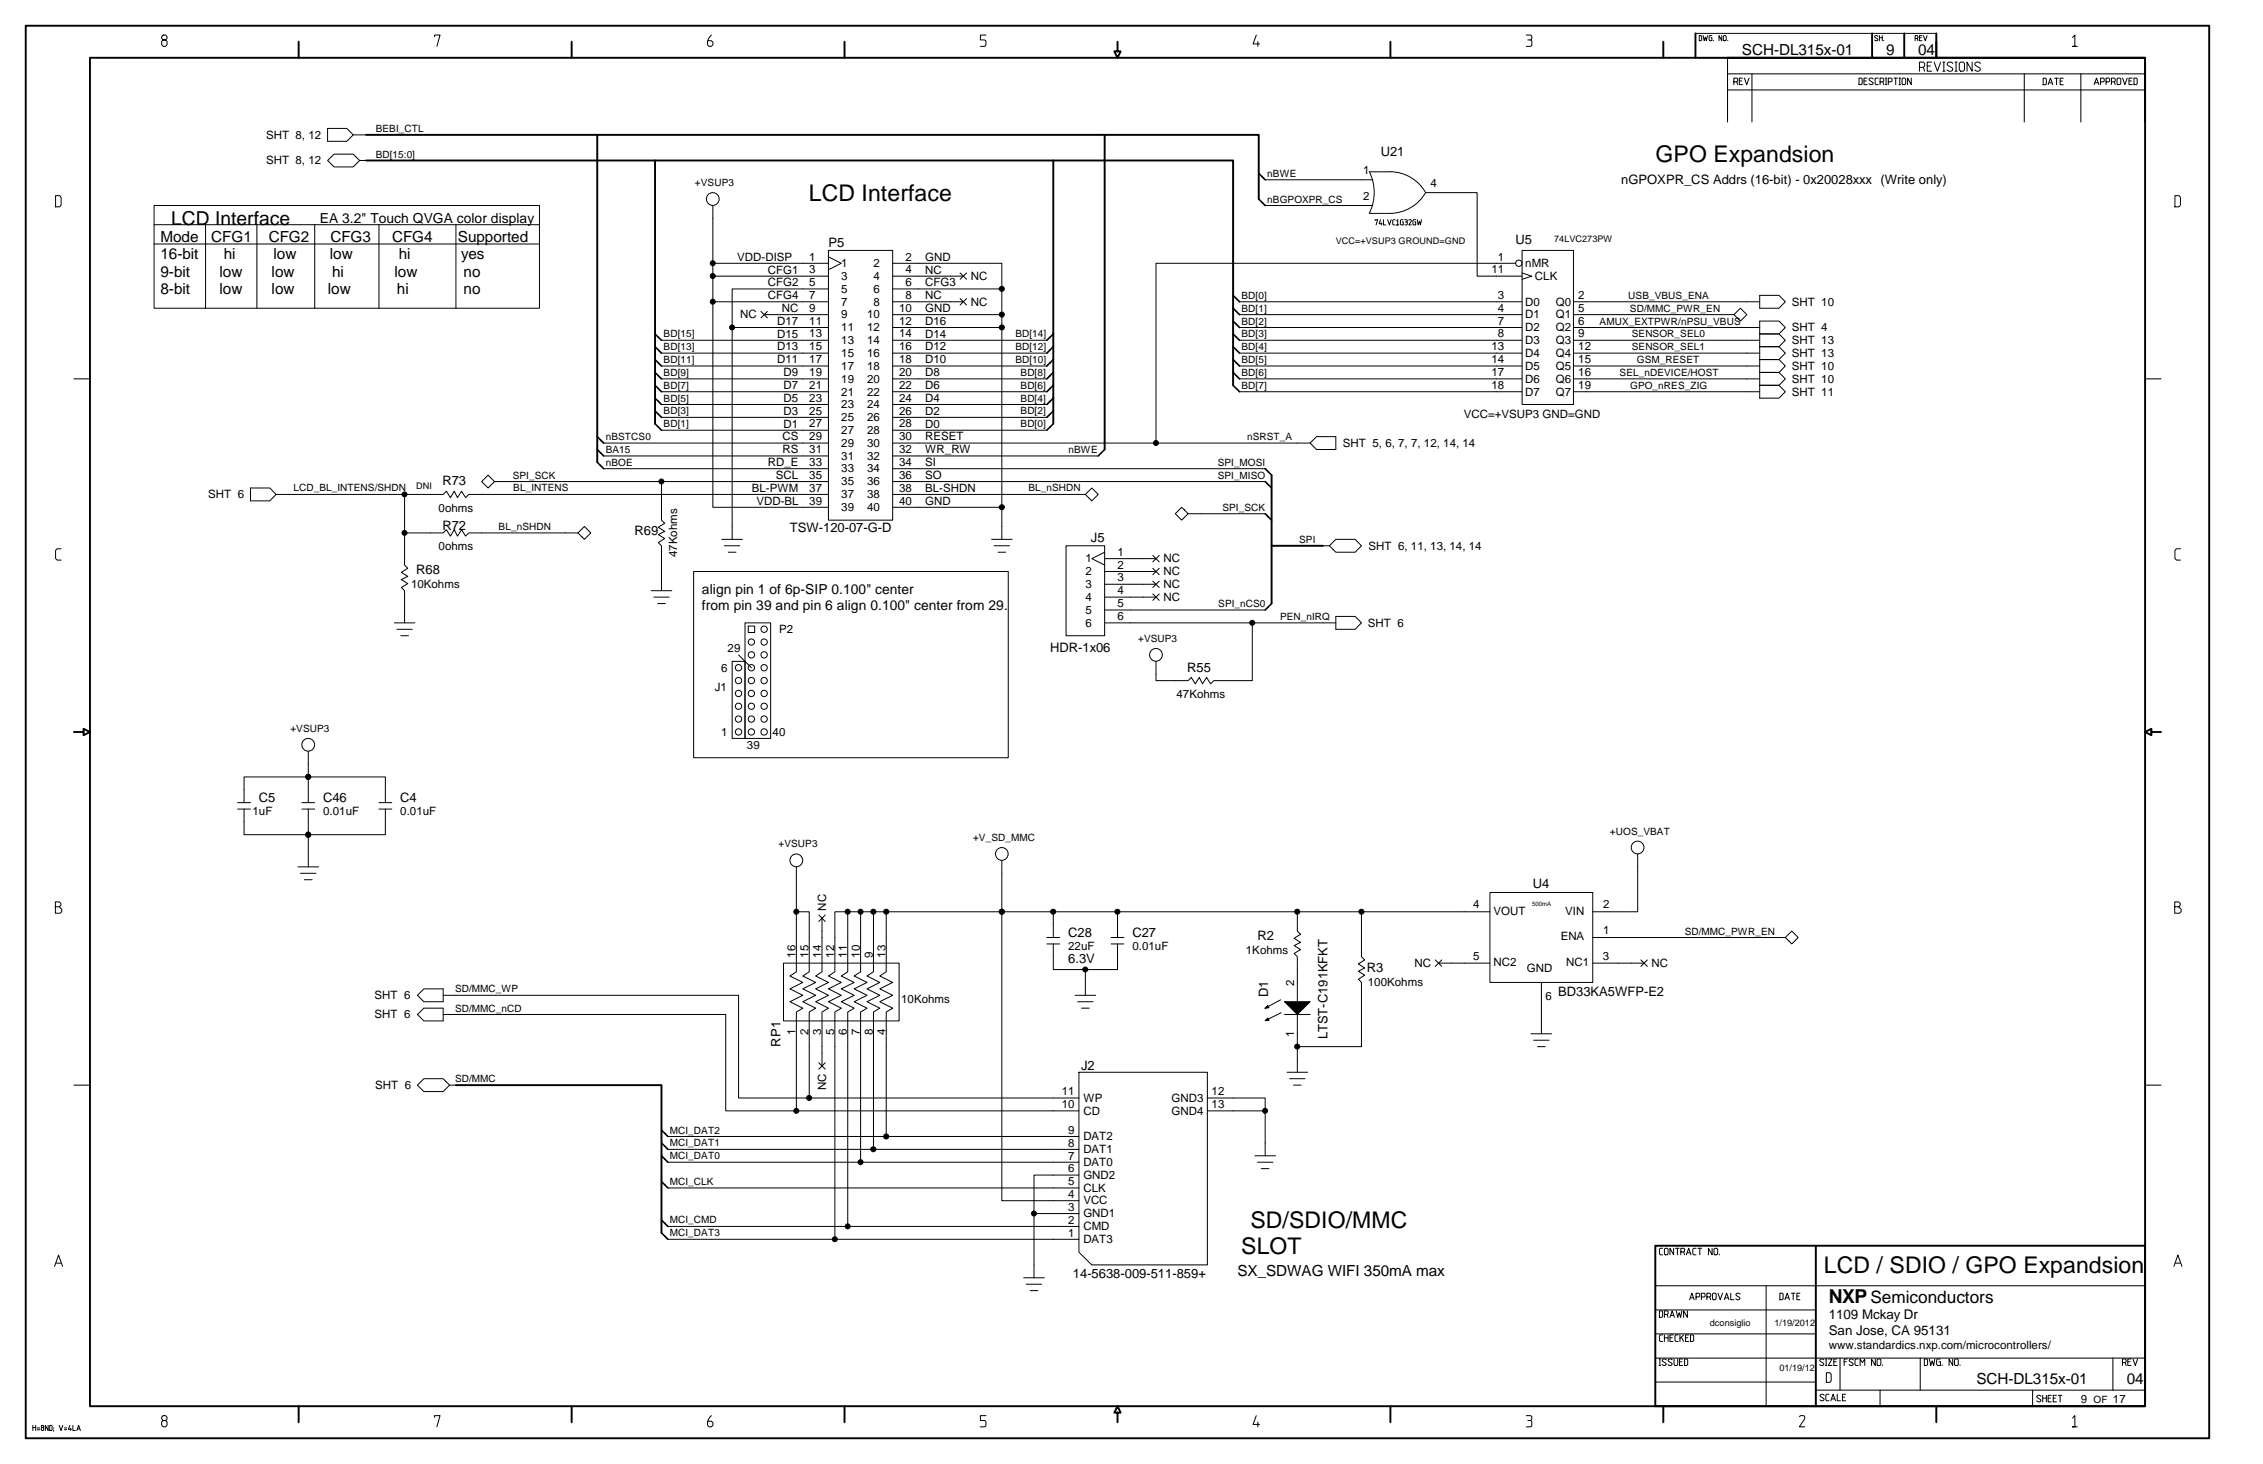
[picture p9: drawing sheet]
<svg xmlns="http://www.w3.org/2000/svg" width="432mm" height="279mm" viewBox="0 0 432 279" stroke-linecap="round" stroke-linejoin="round" font-family="sans-serif">
<defs><g id="words">
<g font-size="4.4">
<text x="315.9" y="31">GPO Expandsion</text>
<text x="154.3" y="38.3">LCD Interface</text>
<text x="236.8" y="239.3">SLOT</text>
<text x="238.6" y="234.4">SD/SDIO/MMC</text>
<text x="348" y="243">LCD / SDIO / GPO Expandsion</text>
</g>
<g font-size="3.7">
<text x="32.6" y="42.9">LCD Interface</text>
<text x="348.9" y="248.7">NXP</text>
</g>
<text font-size="3.3" x="356.9" y="248.8">Semiconductors</text>
<g font-size="2.9">
<text x="332.4" y="10.5">SCH-DL315x-01</text>
<text x="359.9" y="10.5">9</text>
<text x="366" y="10.5">04</text>
<text x="30.6" y="46.1">Mode</text>
<text x="40.3" y="46.1">CFG1</text>
<text x="51.3" y="46.1">CFG2</text>
<text x="63" y="46.1">CFG3</text>
<text x="74.8" y="46.1">CFG4</text>
<text x="87.4" y="46.1">Supported</text>
<text x="30.6" y="49.5">16-bit</text>
<text x="30.6" y="52.9">9-bit</text>
<text x="41.9" y="52.9">low</text>
<text x="42.7" y="49.5">hi</text>
<text x="51.8" y="52.9">low</text>
<text x="52.2" y="49.5">low</text>
<text x="62.9" y="49.5">low</text>
<text x="63.4" y="52.9">hi</text>
<text x="75.3" y="52.9">low</text>
<text x="76.1" y="49.5">hi</text>
<text x="88" y="49.5">yes</text>
<text x="88.5" y="52.9">no</text>
<text x="30.6" y="56.2">8-bit</text>
<text x="41.9" y="56.2">low</text>
<text x="51.8" y="56.2">low</text>
<text x="62.6" y="56.2">low</text>
<text x="75.7" y="56.2">hi</text>
<text x="88.5" y="56.2">no</text>
<text x="236.1" y="243.6">SX_SDWAG WIFI 350mA max</text>
<text x="377.1" y="264.1">SCH-DL315x-01</text>
<text x="405.8" y="264.1">04</text>
</g>
<g font-size="2.6">
<text x="61" y="42.6">EA 3.2&quot; Touch QVGA color display</text>
<text x="133.9" y="113.4">align pin 1 of 6p-SIP 0.100&quot; center</text>
<text x="133.9" y="116.3">from pin 39 and pin 6 align 0.100&quot; center from 29.</text>
</g>
<g font-size="2.5">
<text x="263.5" y="29.7">U21</text>
<text x="309.4" y="35.1">nGPOXPR_CS Addrs (16-bit) - 0x20028xxx (Write only)</text>
<text x="158.1" y="47.1">P5</text>
<text x="289.2" y="46.5">U5</text>
<text x="84.4" y="92.6">R73</text>
<text x="84.4" y="101.2">R72</text>
<text x="150.7" y="101.5">TSW-120-07-G-D</text>
<text x="121.1" y="102.2">R69</text>
<text x="208.1" y="103.5">J5</text>
<text x="79.4" y="109.5">R68</text>
<text x="200.4" y="124.4">HDR-1x06</text>
<text x="226.5" y="128.2">R55</text>
<text x="49.4" y="153">C5</text>
<text x="61.7" y="153">C46</text>
<text x="76.4" y="153">C4</text>
<text x="292.5" y="169.4">U4</text>
<text x="203.8" y="178.7">C28</text>
<text x="216.1" y="178.7">C27</text>
<text x="240" y="179.3">R2</text>
<text x="203.8" y="183.8">6.3V</text>
<text x="260.8" y="185.5">R3</text>
<text x="242" y="190.3" transform="rotate(-90 242 190.3)">D1</text>
<text x="297.3" y="190">BD33KA5WFP-E2</text>
<text x="148.9" y="199.7" transform="rotate(-90 148.9 199.7)">RP1</text>
<text x="253.3" y="198.4" transform="rotate(-90 253.3 198.4)">LTST-C191KFKT</text>
<text x="206.3" y="204.2">J2</text>
<text x="204.7" y="243.9">14-5638-009-511-859+</text>
<text x="348.9" y="251.8">1109 Mckay Dr</text>
<text x="348.9" y="254.7">San Jose, CA 95131</text>
</g>
<g font-size="2.2">
<text x="50.8" y="26.5">SHT 8, 12</text>
<text x="50.8" y="31.3">SHT 8, 12</text>
<text x="260.1" y="33.2">1</text>
<text x="273" y="35.6">4</text>
<text x="260.1" y="38.1">2</text>
<text x="140.7" y="49.7">VDD-DISP</text>
<text x="146.5" y="52.2">CFG1</text>
<text x="154.4" y="52.2">3</text>
<text x="154.4" y="49.7">1</text>
<text x="160.5" y="53.4">3</text>
<text x="160.5" y="51">1</text>
<text x="166.7" y="53.4">4</text>
<text x="166.7" y="51">2</text>
<text x="172.8" y="52.2">4</text>
<text x="172.8" y="49.7">2</text>
<text x="176.5" y="52.2">NC</text>
<text x="176.5" y="49.7">GND</text>
<text x="185.3" y="53.4">NC</text>
<text x="284.6" y="52.2">11</text>
<text x="285.8" y="49.7">1</text>
<text x="291" y="51">nMR</text>
<text x="292.9" y="53.4">CLK</text>
<text x="146.5" y="57.1">CFG4</text>
<text x="146.5" y="54.6">CFG2</text>
<text x="149.2" y="59.5">NC</text>
<text x="154.4" y="59.5">9</text>
<text x="154.4" y="57.1">7</text>
<text x="154.4" y="54.6">5</text>
<text x="160.5" y="58.3">7</text>
<text x="160.5" y="55.9">5</text>
<text x="166.7" y="58.3">8</text>
<text x="166.7" y="55.9">6</text>
<text x="171.6" y="59.5">10</text>
<text x="172.8" y="57.1">8</text>
<text x="172.8" y="54.6">6</text>
<text x="176.5" y="57.1">NC</text>
<text x="176.5" y="59.5">GND</text>
<text x="176.5" y="54.6">CFG3</text>
<text x="185.3" y="58.3">NC</text>
<text x="285.8" y="57.1">3</text>
<text x="285.8" y="59.5">4</text>
<text x="291" y="58.3">D0</text>
<text x="296.9" y="58.3">Q0</text>
<text x="301.2" y="57.1">2</text>
<text x="301.2" y="59.5">5</text>
<text x="341.9" y="58.3">SHT 10</text>
<text x="141.2" y="60.8">NC</text>
<text x="148.3" y="64.5">D15</text>
<text x="148.3" y="62">D17</text>
<text x="154.4" y="64.4">13</text>
<text x="154.4" y="62">11</text>
<text x="160.5" y="65.7">13</text>
<text x="160.5" y="63.2">11</text>
<text x="160.5" y="60.8">9</text>
<text x="165.4" y="65.7">14</text>
<text x="165.4" y="63.2">12</text>
<text x="165.4" y="60.8">10</text>
<text x="171.6" y="64.4">14</text>
<text x="171.6" y="62">12</text>
<text x="176.5" y="64.5">D14</text>
<text x="176.5" y="62">D16</text>
<text x="285.8" y="62">7</text>
<text x="285.8" y="64.4">8</text>
<text x="291" y="65.7">D3</text>
<text x="291" y="63.2">D2</text>
<text x="291" y="60.8">D1</text>
<text x="296.9" y="65.7">Q3</text>
<text x="296.9" y="63.2">Q2</text>
<text x="296.9" y="60.8">Q1</text>
<text x="301.2" y="62">6</text>
<text x="301.2" y="64.4">9</text>
<text x="341.9" y="63.2">SHT 4</text>
<text x="341.9" y="65.7">SHT 13</text>
<text x="148.3" y="69.3">D11</text>
<text x="148.3" y="66.9">D13</text>
<text x="149.5" y="71.8">D9</text>
<text x="154.4" y="71.8">19</text>
<text x="154.4" y="69.3">17</text>
<text x="154.4" y="66.9">15</text>
<text x="160.5" y="70.6">17</text>
<text x="160.5" y="68.1">15</text>
<text x="165.4" y="70.6">18</text>
<text x="165.4" y="68.1">16</text>
<text x="171.6" y="71.8">20</text>
<text x="171.6" y="69.3">18</text>
<text x="171.6" y="66.9">16</text>
<text x="176.5" y="71.8">D8</text>
<text x="176.5" y="69.3">D10</text>
<text x="176.5" y="66.9">D12</text>
<text x="284.6" y="66.9">13</text>
<text x="284.6" y="69.3">14</text>
<text x="284.6" y="71.8">17</text>
<text x="291" y="70.6">D5</text>
<text x="291" y="68.1">D4</text>
<text x="296.9" y="70.6">Q5</text>
<text x="296.9" y="68.1">Q4</text>
<text x="301.2" y="66.9">12</text>
<text x="301.2" y="69.3">15</text>
<text x="301.2" y="71.8">16</text>
<text x="341.9" y="68.1">SHT 13</text>
<text x="341.9" y="70.6">SHT 10</text>
<text x="149.5" y="76.7">D5</text>
<text x="149.5" y="74.3">D7</text>
<text x="154.4" y="76.7">23</text>
<text x="154.4" y="74.2">21</text>
<text x="160.5" y="77.9">23</text>
<text x="160.5" y="75.5">21</text>
<text x="160.5" y="73">19</text>
<text x="165.4" y="77.9">24</text>
<text x="165.4" y="75.5">22</text>
<text x="165.4" y="73">20</text>
<text x="171.6" y="76.7">24</text>
<text x="171.6" y="74.2">22</text>
<text x="176.5" y="76.7">D4</text>
<text x="176.5" y="74.3">D6</text>
<text x="284.6" y="74.2">18</text>
<text x="291" y="75.5">D7</text>
<text x="291" y="73">D6</text>
<text x="296.9" y="75.5">Q7</text>
<text x="296.9" y="73">Q6</text>
<text x="301.2" y="74.2">19</text>
<text x="341.9" y="73">SHT 10</text>
<text x="341.9" y="75.5">SHT 11</text>
<text x="149.5" y="81.6">D1</text>
<text x="149.5" y="79.1">D3</text>
<text x="154.4" y="81.6">27</text>
<text x="154.4" y="79.1">25</text>
<text x="160.5" y="82.8">27</text>
<text x="160.5" y="80.4">25</text>
<text x="165.4" y="82.8">28</text>
<text x="165.4" y="80.4">26</text>
<text x="171.6" y="81.6">28</text>
<text x="171.6" y="79.1">26</text>
<text x="176.5" y="81.6">D0</text>
<text x="176.5" y="79.1">D2</text>
<text x="279.3" y="79.8">VCC=+VSUP3 GND=GND</text>
<text x="146.5" y="88.9">RD_E</text>
<text x="149.3" y="86.5">RS</text>
<text x="149.3" y="84.1">CS</text>
<text x="154.4" y="88.9">33</text>
<text x="154.4" y="86.5">31</text>
<text x="154.4" y="84">29</text>
<text x="160.5" y="87.7">31</text>
<text x="160.5" y="85.3">29</text>
<text x="165.4" y="87.7">32</text>
<text x="165.4" y="85.3">30</text>
<text x="171.6" y="88.9">34</text>
<text x="171.6" y="86.5">32</text>
<text x="171.6" y="84">30</text>
<text x="176.5" y="88.9">SI</text>
<text x="176.5" y="86.5">WR_RW</text>
<text x="176.5" y="84.1">RESET</text>
<text x="256.2" y="85.3">SHT 5, 6, 7, 7, 12, 14, 14</text>
<text x="39.7" y="95.1">SHT 6</text>
<text x="143.5" y="93.9">BL-PWM</text>
<text x="148.1" y="91.4">SCL</text>
<text x="154.4" y="93.8">37</text>
<text x="154.4" y="91.4">35</text>
<text x="160.5" y="95.1">37</text>
<text x="160.5" y="92.6">35</text>
<text x="160.5" y="90.2">33</text>
<text x="165.4" y="95.1">38</text>
<text x="165.4" y="92.6">36</text>
<text x="165.4" y="90.2">34</text>
<text x="171.6" y="93.8">38</text>
<text x="171.6" y="91.4">36</text>
<text x="176.5" y="93.9">BL-SHDN</text>
<text x="176.5" y="91.4">SO</text>
<text x="83.7" y="97.7">0ohms</text>
<text x="144.3" y="96.3">VDD-BL</text>
<text x="154.4" y="96.3">39</text>
<text x="160.5" y="97.5">39</text>
<text x="165.4" y="97.5">40</text>
<text x="171.6" y="96.3">40</text>
<text x="176.5" y="96.3">GND</text>
<text x="83.7" y="105.1">0ohms</text>
<text x="129.2" y="106.3" transform="rotate(-90 129.2 106.3)">47Kohms</text>
<text x="207.1" y="107.3">1</text>
<text x="213.2" y="106.1">1</text>
<text x="222" y="107.3">NC</text>
<text x="261.1" y="104.9">SHT 6, 11, 13, 14, 14</text>
<text x="78.4" y="112.2">10Kohms</text>
<text x="207.1" y="109.8">2</text>
<text x="207.1" y="112.2">3</text>
<text x="213.2" y="113.4">4</text>
<text x="213.2" y="111">3</text>
<text x="213.2" y="108.5">2</text>
<text x="222" y="109.8">NC</text>
<text x="222" y="112.2">NC</text>
<text x="207.1" y="114.7">4</text>
<text x="207.1" y="117.1">5</text>
<text x="207.1" y="119.6">6</text>
<text x="213.2" y="118.3">6</text>
<text x="213.2" y="115.9">5</text>
<text x="222" y="114.7">NC</text>
<text x="261" y="119.6">SHT 6</text>
<text x="138.8" y="124.5">29</text>
<text x="148.7" y="120.8">P2</text>
<text x="136.4" y="131.8">J1</text>
<text x="137.6" y="128.2">6</text>
<text x="224.5" y="133.2">47Kohms</text>
<text x="137.6" y="140.4">1</text>
<text x="142.5" y="142.9">39</text>
<text x="147.4" y="140.4">40</text>
<text x="48.2" y="155.5">1uF</text>
<text x="61.7" y="155.5">0.01uF</text>
<text x="76.4" y="155.5">0.01uF</text>
<text x="157.6" y="173.8" transform="rotate(-90 157.6 173.8)">NC</text>
<text x="281.1" y="173.3">4</text>
<text x="305.9" y="173.3">2</text>
<text x="285" y="174.6">VOUT</text>
<text x="297.8" y="179.5">ENA</text>
<text x="298.7" y="174.6">VIN</text>
<text x="305.9" y="178.2">1</text>
<text x="151.8" y="182.8" transform="rotate(-90 151.8 182.8)">16</text>
<text x="154.3" y="182.8" transform="rotate(-90 154.3 182.8)">15</text>
<text x="156.7" y="182.8" transform="rotate(-90 156.7 182.8)">14</text>
<text x="159.2" y="182.8" transform="rotate(-90 159.2 182.8)">12</text>
<text x="161.6" y="182.8" transform="rotate(-90 161.6 182.8)">11</text>
<text x="164.1" y="182.8" transform="rotate(-90 164.1 182.8)">10</text>
<text x="166.5" y="182.8" transform="rotate(-90 166.5 182.8)">9</text>
<text x="169" y="182.8" transform="rotate(-90 169 182.8)">13</text>
<text x="203.8" y="181.3">22uF</text>
<text x="216.1" y="181.3">0.01uF</text>
<text x="237.7" y="182.1">1Kohms</text>
<text x="269.9" y="184.5">NC</text>
<text x="281.1" y="183.1">5</text>
<text x="285" y="184.4">NC2</text>
<text x="291.3" y="185.6">GND</text>
<text x="298.8" y="184.4">NC1</text>
<text x="305.9" y="183.1">3</text>
<text x="315.2" y="184.5">NC</text>
<text x="71.5" y="190.7">SHT 6</text>
<text x="172" y="191.5">10Kohms</text>
<text x="246.9" y="188.1" transform="rotate(-90 246.9 188.1)">2</text>
<text x="261" y="188.2">100Kohms</text>
<text x="294.9" y="190.8">6</text>
<text x="71.5" y="194.3">SHT 6</text>
<text x="151.8" y="197.5" transform="rotate(-90 151.8 197.5)">1</text>
<text x="154.3" y="197.5" transform="rotate(-90 154.3 197.5)">2</text>
<text x="156.7" y="197.5" transform="rotate(-90 156.7 197.5)">3</text>
<text x="159.2" y="197.5" transform="rotate(-90 159.2 197.5)">5</text>
<text x="161.6" y="197.5" transform="rotate(-90 161.6 197.5)">6</text>
<text x="164.1" y="197.5" transform="rotate(-90 164.1 197.5)">7</text>
<text x="166.5" y="197.5" transform="rotate(-90 166.5 197.5)">8</text>
<text x="169" y="197.5" transform="rotate(-90 169 197.5)">4</text>
<text x="246.9" y="197.9" transform="rotate(-90 246.9 197.9)">1</text>
<text x="71.6" y="207.8">SHT 6</text>
<text x="157.6" y="208" transform="rotate(-90 157.6 208)">NC</text>
<text x="202.6" y="209">11</text>
<text x="231.2" y="209">12</text>
<text x="202.6" y="211.5">10</text>
<text x="206.7" y="212.7">CD</text>
<text x="206.7" y="210.3">WP</text>
<text x="223.5" y="212.7">GND4</text>
<text x="223.5" y="210.3">GND3</text>
<text x="231.2" y="211.5">13</text>
<text x="203.8" y="221.3">7</text>
<text x="203.8" y="218.8">8</text>
<text x="203.8" y="216.4">9</text>
<text x="206.7" y="217.6">DAT2</text>
<text x="206.7" y="220.1">DAT1</text>
<text x="203.8" y="226.2">5</text>
<text x="203.8" y="223.8">6</text>
<text x="206.7" y="222.5">DAT0</text>
<text x="206.7" y="225">GND2</text>
<text x="206.7" y="227.4">CLK</text>
<text x="203.8" y="233.6">2</text>
<text x="203.8" y="228.6">4</text>
<text x="203.8" y="231.1">3</text>
<text x="206.7" y="229.9">VCC</text>
<text x="206.7" y="232.3">GND1</text>
<text x="203.8" y="236">1</text>
<text x="206.7" y="234.8">CMD</text>
<text x="206.7" y="237.2">DAT3</text>
<text x="348.9" y="257.5">www.standardics.nxp.com/microcontrollers/</text>
<text x="397" y="267.7">9</text>
<text x="403.2" y="267.7">17</text>
</g>
<g font-size="1.9">
<text x="71.7" y="25.2">BEBI_CTL</text>
<text x="71.7" y="30.1">BD[15:0]</text>
<text x="132.6" y="35.5">+VSUP3</text>
<text x="241.8" y="33.7">nBWE</text>
<text x="241.8" y="38.7">nBGPOXPR_CS</text>
<text x="236.9" y="57">BD[0]</text>
<text x="236.9" y="59.5">BD[1]</text>
<text x="310.7" y="57">USB_VBUS_ENA</text>
<text x="311" y="59.5">SD/MMC_PWR_EN</text>
<text x="126.6" y="64.4">BD[15]</text>
<text x="193.7" y="64.4">BD[14]</text>
<text x="236.9" y="64.4">BD[3]</text>
<text x="236.9" y="61.9">BD[2]</text>
<text x="305.2" y="61.9">AMUX_EXTPWR/nPSU_VBUS</text>
<text x="311.4" y="64.4">SENSOR_SEL0</text>
<text x="126.6" y="66.8">BD[13]</text>
<text x="126.6" y="69.3">BD[11]</text>
<text x="126.6" y="71.7">BD[9]</text>
<text x="193.7" y="66.8">BD[12]</text>
<text x="193.7" y="69.3">BD[10]</text>
<text x="194.7" y="71.7">BD[8]</text>
<text x="236.9" y="71.7">BD[6]</text>
<text x="236.9" y="69.3">BD[5]</text>
<text x="236.9" y="66.8">BD[4]</text>
<text x="309" y="71.7">SEL_nDEVICE/HOST</text>
<text x="311.4" y="66.8">SENSOR_SEL1</text>
<text x="312.3" y="69.3">GSM_RESET</text>
<text x="126.6" y="74.2">BD[7]</text>
<text x="126.6" y="76.6">BD[5]</text>
<text x="194.7" y="74.2">BD[6]</text>
<text x="194.7" y="76.6">BD[4]</text>
<text x="236.9" y="74.2">BD[7]</text>
<text x="311" y="74.2">GPO_nRES_ZIG</text>
<text x="115.6" y="84">nBSTCS0</text>
<text x="126.6" y="79.1">BD[3]</text>
<text x="126.6" y="81.5">BD[1]</text>
<text x="194.7" y="79.1">BD[2]</text>
<text x="194.7" y="81.5">BD[0]</text>
<text x="238" y="84">nSRST_A</text>
<text x="115.6" y="86.4">BA15</text>
<text x="115.6" y="88.9">nBOE</text>
<text x="203.9" y="86.4">nBWE</text>
<text x="232.3" y="88.9">SPI_MOSI</text>
<text x="56" y="93.8">LCD_BL_INTENS/SHDN</text>
<text x="97.8" y="91.3">SPI_SCK</text>
<text x="97.9" y="93.8">BL_INTENS</text>
<text x="196.2" y="93.8">BL_nSHDN</text>
<text x="232.3" y="91.3">SPI_MISO</text>
<text x="95.1" y="101.2">BL_nSHDN</text>
<text x="233.3" y="97.5">SPI_SCK</text>
<text x="247.9" y="103.6">SPI</text>
<text x="232.5" y="115.8">SPI_nCS0</text>
<text x="244.2" y="118.3">PEN_nIRQ</text>
<text x="217.2" y="122.5">+VSUP3</text>
<text x="55.4" y="139.7">+VSUP3</text>
<text x="148.5" y="161.7">+VSUP3</text>
<text x="185.7" y="160.5">+V_SD_MMC</text>
<text x="307.2" y="159.3">+UOS_VBAT</text>
<text x="321.5" y="178.4">SD/MMC_PWR_EN</text>
<text x="86.8" y="189.4">SD/MMC_WP</text>
<text x="86.8" y="193.1">SD/MMC_nCD</text>
<text x="86.8" y="206.5">SD/MMC</text>
<text x="127.8" y="216.3">MCI_DAT2</text>
<text x="127.8" y="218.8">MCI_DAT1</text>
<text x="127.8" y="221.2">MCI_DAT0</text>
<text x="127.8" y="226.1">MCI_CLK</text>
<text x="127.8" y="233.5">MCI_CMD</text>
<text x="127.8" y="235.9">MCI_DAT3</text>
<text x="399.5" y="267.7">OF</text>
</g>
<g font-size="1.7">
<text x="254.9" y="46.6">VCC=+VSUP3 GROUND=GND</text>
<text x="296.5" y="46.1">74LVC273PW</text>
<text x="79.4" y="93.2">DNI</text>
<text x="326.3" y="253">dconsiglio</text>
<text x="338.6" y="253">1/19/2012</text>
<text x="339.5" y="261.6">01/19/12</text>
</g>
<text font-size="1.2" x="292.4" y="173">500mA</text>
</g></defs>
<g fill="none" stroke="#000" stroke-width=".19">
<path d="M31.1 6.7l-.3 .3v.3l.3 .3h.5l.3 .3v.6l-.3 .3h-.5l-.3-.3v-.6l.3-.3h.5l.3-.3v-.3l-.3-.3zM82.9 7v-.3h1.1l-.6 2.1M135.7 6.7a2.04 2.04 0 0 0-.7 1.8l.3 .3h.4l.3-.3v-.4l-.3-.3h-.6M188.1 6.7h-1v.9h.7l.3 .3-.1 .8-.9 .1M239.7 6.7l-.6 1.7h1.2M240 7.9v.9M291.2 6.7h.8a.55 .55 0 0 1 .2 .8l-.2 .1M291.5 7.6l.7 .1 .1 .8-.3 .3h-.8M324.2 6.8h.4l.1 .1v.7l-.1 .2h-.4zM325 6.8l.2 1 .2-.7 .2 .7 .2-1M326.6 6.8h-.4l-.1 .1 .1 .9h.4v-.6h-.1M326.9 7.7v.1"/>
<path d="M328.5 6.8v1l-.5-1v1M329 6.8h.2l.2 .1v.7l-.2 .2h-.2l-.2-.2v-.7zM329.7 7.7v.1M330.8 15.6h.6l.2-.1v-.4l-.2-.2h-.6v1.3M331.4 15.6l.2 .6M331.9 15.5h.4M332.5 14.9h-.6v1.3h.6M332.8 14.9l.5 1.3 .4-1.3M354.7 14.9h.5l.1 .2v.9l-.1 .2h-.5zM355.7 15.5h.4M356.3 14.9h-.6v1.3h.6M357.4 15.1a.47 .47 0 0 0-.8 .1l.7 .5v.3a.49 .49 0 0 1-.7 0"/>
<path d="M358.3 6.9l-.2-.1-.3 .1v.2l.5 .5-.2 .2-.4-.2M358.4 14.9h-.5l-.1 .2v.9l.1 .2h.5M358.6 6.8v1M358.6 7.2h.6M358.7 15.6h.6l.1-.1v-.4l-.1-.2h-.6v1.3M359.2 6.8v1M359.3 15.6l.1 .6M359.4 7.7v.1M359.7 16.2h.3M359.7 14.9h.3M359.9 14.9v1.3M360.3 15.6h.5l.2-.1v-.4l-.2-.2h-.5v1.3"/>
<path d="M361.4 14.9h.7M361.7 14.9v1.3M362.4 16.2h.2M362.4 14.9h.2M362.5 14.9v1.3M363.1 14.9h.4l.1 .2v.9l-.1 .2h-.4l-.2-.2v-.9zM364.7 14.9v1.3l-.7-1.3v1.3M365.4 7.3h.4l.2-.1-.2-.4h-.4v1M365.8 7.3l.2 .5M366.2 12.8h.8l.2-.2v-.5l-.2-.2h-.8v1.7M366.2 7.2h.4M366.7 6.8h-.5v1h.5"/>
<path d="M367 12.8l.2 .8M367 6.8l.3 1 .4-1M367.7 12.6h.6M368.6 11.9h-.9v1.7h.9M369.1 11.9l.6 1.7 .6-1.7M369.5 6.4h-46v4.6h46M370.7 13.6h.4M370.7 11.9h.4M370.9 11.9v1.7M372.6 12.1a.62 .62 0 0 0-1.1 .1l.1 .3 .9 .5 .1 .2-.1 .3a.7 .7 0 0 1-1-.2M373 13.6h.4M373 11.9h.4"/>
<path d="M373.2 11.9v1.7M374.1 11.9h.5l.2 .2v1.2l-.2 .3h-.5l-.3-.3v-1.2zM376.3 11.9v1.7l-1-1.7v1.7M377.9 12.1a.62 .62 0 0 0-1.1 .1l.1 .3 .9 .5 .1 .2-.1 .3a.68 .68 0 0 1-1-.2M389.8 14.9h.5l.2 .2v.9l-.2 .2h-.5zM390.8 16.2l.4-1.3 .5 1.3M391 15.8h.5M392 14.9h.7M392.4 14.9v1.3M393.1 15.5h.4M393.7 14.9h-.6v1.3h.6M395.5 7.2l.4-.5v2.1h-.4h.9"/>
<path d="M399.6 16.2l.4-1.3 .5 1.3M399.8 15.8h.5M400.8 15.6h.5l.2-.1v-.4l-.2-.2h-.5v1.3M401.8 15.6h.6l.1-.1v-.4l-.1-.2h-.6v1.3M402.9 15.6h.5l.2-.1v-.4l-.2-.2h-.5v1.3M403.4 15.6l.2 .6M404.1 14.9h.4l.2 .2v.9l-.2 .2h-.4l-.2-.2v-.9zM405 14.9l.4 1.3 .5-1.3M406.2 15.5h.5M406.8 14.9h-.6v1.3h.6M407.2 14.9h.4l.2 .2v.9l-.2 .2h-.4zM10.6 37.3h.8l.3 .4v1.5l-.3 .3h-.8z"/>
<path d="M29.4 39.2h73.5v19.6h-73.5zM62.5 30.6l1.2-1.2h3.7l1.2 1.2-1.2 1.3h-3.7zM62.5 24.5h3.7l1.2 1.2-1.2 1.3h-3.7zM67.4 25.7h2.4M68.6 30.6h1.2M136 39.2v57.6h22.1M261.3 32.8a8.9 8.9 0 0 1 0 7.9M261.3 32.8h4M261.9 39.2h-20.5M261.9 34.3h-20.5M265.3 32.8a7.9 7.9 0 0 1 6.7 3.9 7.8 7.8 0 0 1-6.7 4M272 36.8h9.9v15.9h8.5"/>
<path d="M415 37.3h.8l.3 .4v1.5l-.3 .3h-.8zM29.4 42.9h73.5M29.4 46.6h73.5M39.2 42.9v15.9M49 42.9v15.9M60 42.9v15.9M72.3 42.9v15.9M87 42.9v15.9M136 50.2h22.1M136 52.7h22.1M136 57.6h22.1M145.2 59.4l1.2 1.3"/>
<path d="M146.4 59.4l-1.2 1.3M158.1 55.1h-18.4v47.8M158.1 47.8h12.2v51.5h-12.2zM158.1 49l2.4 1.2-2.4 1.3M170.3 50.2h20.9v52.7M183.2 57l1.2 1.2M183.2 52.1l1.2 1.2M183.8 52.7h-13.5M183.8 57.6h-13.5M184.4 57l-1.2 1.2M184.4 52.1l-1.2 1.2M191.2 55.1h-20.9"/>
<path d="M261.3 40.7h4M262.4 42.1v-.2h.4l-.2 1M263.4 41.9l-.3 .8h.6M263.6 42.5v.4M264 41.9v1h.4M264.8 41.9l.3 1 .4-1M266.2 41.9h-.3l-.2 .2v.7l.2 .1h.3M266.5 42.2l.2-.3v1h-.2h.4M267.8 41.9h-.5l-.1 .2v.7l.1 .1h.5v-.5h-.2M268.1 41.9l.4 .1v.3l-.1 .1M268.2 42.4h.3v.4l-.1 .1h-.3M268.8 42l.4-.1 .1 .2-.5 .8h.5"/>
<path d="M270.1 41.9h-.4l-.1 .2 .1 .8h.4v-.5h-.2M270.4 41.9l.2 1 .2-.7 .2 .7 .2-1M289.2 50.2h-68.6v34.4M290.4 52.1l1.9 .6-1.9 .6M290.4 57.6h-53.9M290.4 47.8h9.8v29.4h-9.8zM300.2 57.6h35.6M332.1 58.8l1.2 1.2-1.2 1.3-1.2-1.3zM335.8 56.4h3.6l1.3 1.2-1.3 1.2h-3.6zM126.2 64.9h31.9M126.2 67.4h31.9M126.2 69.9h31.9"/>
<path d="M126.2 72.3h31.9M126.2 74.8h31.9M126.2 77.2h31.9M126.2 79.7h31.9M139.7 62.5h18.4M158.1 60h-12.3M191.2 60h-20.9M191.2 62.5h-20.9M199.7 64.9h-29.4M199.7 67.4h-29.4M199.7 69.9h-29.4M199.7 72.3h-29.4"/>
<path d="M199.7 74.8h-29.4M199.7 77.2h-29.4M199.7 79.7h-29.4M290.4 60h-53.9M290.4 62.5h-53.9M290.4 64.9h-53.9M290.4 67.4h-53.9M290.4 69.8h-53.9M290.4 72.3h-53.9M290.4 74.8h-53.9M300.2 60h30.7M300.2 62.5h35.6"/>
<path d="M300.2 64.9h35.6M300.2 67.4h35.6M300.2 69.8h35.6M300.2 72.3h35.6M300.2 74.8h35.6M335.8 61.3h3.6l1.3 1.2-1.3 1.2h-3.6h3.6l1.3 1.2-1.3 1.3h-3.6h3.6l1.3 1.2-1.3 1.2h-3.6h3.6l1.3 1.2-1.3 1.3h-3.6h3.6l1.3 1.2-1.3 1.2h-3.6h3.6l1.3 1.3-1.3 1.2h-3.6zM47.8 93.1h3.7l1.2 1.3-1.2 1.2h-3.7zM52.7 94.4h31.9l.6-.7 .7 1.3 .8-1.3 .6 1.3 .8-1.3 .7 1.3 .7-.6h68.6M77.2 94.4v13.4l.6 .7-1.2 .7 1.2 .8-1.2 .6 1.2 .8-1.2 .7 .6 .6v6.2M91.9 91.9l1.2-1.2 1.3 1.2-1.3 1.2zM94.4 91.9h63.7M126.2 91.9v7.4l.6 .6-1.2 .7 1.2 .8-1.2 .6 1.2 .8-1.2 .7 .6 .7v8.5"/>
<path d="M126.2 82.1h31.9M158.1 84.6h-42.9M158.1 87h-42.9M158.1 89.5h-42.9M191.2 96.8h-20.9M199.7 82.1h-29.4M207.1 94.4h-36.8M208.3 93.1l1.3 1.3-1.3 1.2-1.2-1.2zM209.5 87h-39.2M225.5 96.8l1.2 1.2-1.2 1.3-1.2-1.3zM241.4 89.5h-71.1M241.4 91.9h-71.1"/>
<path d="M241.4 98h-14.7M250 84.6l1.2-1.3h3.7v2.5h-3.7zM250 84.6h-79.7M11.7 104.7h-.8l-.3 .4v1.5l.3 .3h.8M75.2 118.9h4M77.2 101.7h7.4l.6-.6 .7 1.2 .8-1.2 .6 1.2 .8-1.2 .7 1.2 .7-.6h20.8M111.5 100.5l1.2 1.2-1.2 1.2-1.2-1.2zM124.2 112.7h4M124.8 114h2.9M125.5 115.2h1.5M132.4 109.1h60v35.5h-60zM137.7 102.9h4"/>
<path d="M138.2 104.2h3M139 105.4h1.4M142.2 118.9h4.8v22h-4.8zM142.8 119.5h1.2v1.2h-1.2zM189.2 102.9h3.9M189.7 104.2h2.9M190.4 105.4h1.5M203.4 104.2h7.4v17.1h-7.4zM210.8 116.4h30.6M210.8 118.9h44.1M210.8 109.1h9.8M210.8 111.5h9.8"/>
<path d="M210.8 114h9.8M210.8 105.4l-2.5 1.2 2.5 1.2M220 106l1.2 1.2M220 108.5l1.2 1.2M220 110.9l1.2 1.2M220 113.3l1.2 1.3M220.6 106.6h-9.8M221.2 106l-1.2 1.2M221.2 108.5l-1.2 1.2M221.2 110.9l-1.2 1.2M221.2 113.3l-1.2 1.3M239 118.9v11h-7.4l-.6 .6-.8-1.2-.8 1.2-.6-1.2-.7 1.2-.8-1.2-.6 .6h-6.1v-3.7"/>
<path d="M252.4 104.2h1.3M254.9 102.9h3.7l1.2 1.3-1.2 1.2h-3.7l-1.2-1.2zM254.9 117.6h3.7l1.2 1.3-1.2 1.2h-3.7zM416.1 104.7h-.8l-.3 .4v1.5l.3 .3h.8M75.7 120.1h3M76.5 121.3h1.4M139.7 126.2h2.5v14.7h-2.5zM140.9 125l2.5 2.4M45.3 154.4h2.5M45.3 153.2h2.5M46.6 153.2v-4.9h26.9v4.9M46.6 154.4v4.9h26.9v-4.9"/>
<path d="M57.6 154.4h2.4M57.6 153.2h2.4M58.8 143.4v9.8M58.8 154.4v11M72.3 154.4h2.5M72.3 153.2h2.5M10.6 173.1h.7l.3-.4v-.3l-.3-.3h-.7v2.2h.9l.3-.3v-.5l-.5-.4M56.9 165.4h3.9M57.3 166.7h3M58.1 167.9h1.5M152 174h2.4v11.5l-1.2 .8 2.4 1.2-2.4 1.2 2.4 1.2-2.4 1.3 2.4 1.2-1.2 .7v16.4M152 165.4v20.1l-1.3 .8 2.5 1.2-2.5 1.2 2.5 1.2-2.5 1.3 2.5 1.2-1.2 .7v18.9"/>
<path d="M156.2 174.6l1.3 1.3M156.8 175.2v10.3l-1.2 .8 2.5 1.2-2.5 1.2 2.5 1.2-2.5 1.3 2.5 1.2-1.3 .7v10.3M157.5 174.6l-1.3 1.3M161.8 174v11.5l-1.3 .8 2.5 1.2-2.5 1.2 2.5 1.2-2.5 1.3 2.5 1.2-1.2 .7v41M164.2 174v11.5l-1.2 .8 2.4 1.2-2.4 1.2 2.4 1.2-2.4 1.3 2.4 1.2-1.2 .7v28.7M166.7 174v11.5l-1.3 .8 2.5 1.2-2.5 1.2 2.5 1.2-2.5 1.3 2.5 1.2-1.2 .7v26.3M169.1 174v11.5l-1.2 .8 2.4 1.2-2.4 1.2 2.4 1.2-2.4 1.3 2.4 1.2-1.2 .7v23.8M191.2 164.2v65h14.7M199.7 178.9h2.5M201 174v4.9M212 178.9h2.4M213.2 174v4.9"/>
<path d="M247.5 174v3.7l.7 .6-1.3 .8 1.3 .8-1.3 .6 1.3 .7-1.3 .8 .6 .6v8.6M259.8 174v8.6l.6 .6-1.2 .8 1.2 .7-1.2 .7 1.2 .7-1.2 .8 .6 .6v12.2h-12.3M284.3 170.3h19.6v17.2h-19.6zM284.3 174h-125v11.5l-1.2 .8 2.4 1.2-2.4 1.2 2.4 1.2-2.4 1.3 2.4 1.2-1.2 .7v43.4M312.5 163v11h-8.6M340.7 178.9h-36.8M341.9 177.7l1.2 1.2-1.2 1.2-1.2-1.2zM415 173.1h.7l.3-.4v-.3l-.3-.3h-.7v2.2h.9l.3-.3v-.5l-.5-.4M79.7 193.6l1.2-1.2h3.7v2.4h-3.7zM79.7 189.9l1.2-1.2h3.7v2.5h-3.7zM84.6 193.6h53.9v18.4h67.4M84.6 189.9h56.3v19.6h65"/>
<path d="M149.5 183.8h22.1v11h-22.1zM199.7 180.1h2.5M201 180.1v4.9h12.2v-4.9M205.1 189.9h4M205.6 191.2h3M206.4 192.4h1.4M207.1 185v4.9M212 180.1h2.4M241.4 192.4l.5-.5 .2 .4-.7 .1M241.4 194.8l.5-.5 .2 .4zM241.7 192.3l.1-.2 .2 .2h-.3M241.7 194.6l.2-.1 .1 .1z"/>
<path d="M244.3 190.8l-2.9 1.6M244.5 193.3l-3 1.4M245.1 193.6h4.9M247.5 193.6v11M273.9 183.2l1.2 1.2M274.5 183.8h9.8M275.1 183.2l-1.2 1.2M292.1 197.3h4M292.6 198.5h3M293.4 199.7h1.4M294.1 187.5v9.8M313.1 183.2l1.2 1.2"/>
<path d="M313.7 183.8h-9.8M314.3 183.2l-1.2 1.2M79.7 207.1l1.2-1.2h3.7l1.2 1.2-1.2 1.2h-3.7zM85.8 207.1h1.2M156.2 202.8l1.3 1.2M157.5 202.8l-1.3 1.2M205.9 204.6h24.5v36.8h-22.1l-2.4-2.4zM205.9 216.9h-78.5M205.9 219.4h-78.5M230.4 209.5h11v11.1M230.4 212h11M245.6 204.6h3.9"/>
<path d="M246.1 205.9h2.9M246.8 207.1h1.5M127.4 234.1h78.5M127.4 236.5h78.5M205.9 224.3h-8.6v19.6M205.9 231.6h-8.6M205.9 221.8h-78.5M205.9 226.7h-78.5M239.4 220.6h4M239.9 221.8h3M240.7 223h1.4M317.2 238.2h-.4l-.2 .2v.9l.2 .2h.4"/>
<path d="M317.8 238.2h.3l.2 .2v.9l-.2 .2h-.3l-.2-.2v-.9zM319.3 238.2v1.3l-.7-1.3v1.3M319.7 238.2h.7M320.1 238.2v1.3M320.7 238.9h.5l.2-.1v-.4l-.2-.2h-.5v1.3M321.2 238.9l.2 .6M321.8 239.5l.4-1.3 .4 1.3M321.9 239.1h.6M323.6 238.2h-.4l-.2 .2v.9l.2 .2h.4M324 238.2h.7M324.3 238.2v1.3M326.7 238.2v1.3l-.7-1.3v1.3"/>
<path d="M327.2 238.2h.4l.1 .2v.9l-.1 .2h-.4l-.2-.2v-.9zM328.1 239.4v.1M10.4 241.7l.8-2.2 .7 2.2M10.7 241.1h.9M195.3 243.9h4M195.8 245.1h3M196.6 246.3h1.4M316.6 259.4h.3M316.6 250.2h.5l.1 .1v.9l-.1 .2h-.5zM316.7 259.4v1.2M317.2 254.8h-.4l-.2 .1v.9l.2 .2h.4M317.6 254.8v1.2"/>
<path d="M317.6 255.3h.7M317.6 250.9h.5l.2-.2v-.4l-.2-.1h-.5v1.2M317.9 259.5a.47 .47 0 0 0-.8 .1l.7 .6 .1 .1-.1 .2a.47 .47 0 0 1-.7-.1M318.1 250.9l.2 .5M318.3 254.8v1.2M318.6 255.3h.5M318.6 251.4l.5-1.2 .4 1.2M318.8 251h.5M319.1 259.5a.47 .47 0 0 0-.8 .1l.7 .6v.3a.49 .49 0 0 1-.7-.1M319.2 254.8h-.6v1.2h.6M319.4 259.4v1l.2 .2h.4l.1-.2v-1M319.8 250.2l.3 1.2 .3-.9 .3 .9 .2-1.2"/>
<path d="M320.2 254.8h-.4l-.2 .1v.9l.2 .2h.4M320.5 259.9h.4M320.5 254.8v1.2M320.8 255.2l.4 .8M321.1 259.4h-.6v1.2h.6M321.2 254.8l-.7 .7M321.4 259.4h.5l.1 .1v.9l-.1 .2h-.5zM321.6 255.3h.4M322 250.2v1.2l-.8-1.2v1.2M322.2 254.8h-.6v1.2h.6M322.4 248.1l.4-1.3 .5 1.3M322.6 254.8h.4l.2 .1v.9l-.2 .2h-.4z"/>
<path d="M322.6 247.7h.5M323.6 247.5h.5l.2-.1v-.4l-.2-.2h-.5v1.3M324.6 247.5h.6l.2-.1v-.4l-.2-.2h-.6v1.3M325.7 247.5h.5l.2-.1v-.4l-.2-.2h-.5v1.3M326.2 247.5l.2 .6M326.9 246.8h.4l.1 .2v.9l-.1 .2h-.4l-.2-.2v-.9zM327.8 246.8l.4 1.3 .5-1.3M329 248.1l.5-1.3 .4 1.3M329.2 247.7h.5M330.2 246.8v1.3h.7M332 247a.47 .47 0 0 0-.8 .1l.8 .7-.3 .3-.5-.2M337 245.4v23"/>
<path d="M339.6 246.8h.5l.1 .2v.9l-.1 .2h-.5zM340.6 248.1l.4-1.3 .5 1.3M340.7 247.7h.6M341.8 246.8h.7M342.2 246.8v1.3M342.9 247.4h.4M343.5 246.8h-.6v1.3h.6M348 259.5a.47 .47 0 0 0-.8 .1l.8 .7-.3 .3-.5-.2M348.3 259.4h.3M348.4 259.4v1.2M348.8 259.4h.8l-.8 1.2h.8M349.9 259.9h.5"/>
<path d="M350.5 259.4h-.6v1.2h.6M351.9 259.9h.4M352.5 259.4h-.6v1.2M353.6 259.5a.47 .47 0 0 0-.8 .1l.8 .7a.45 .45 0 0 1-.3 .3 .45 .45 0 0 1-.5-.2M354.6 259.4h-.5l-.2 .1v.9l.2 .2h.5M357.8 259.4v1.2l-.7-1.2v1.2M358.3 259.4h.4l.2 .1v.9l-.2 .2h-.4l-.1-.2v-.9zM367.2 259.4h.4l.2 .1v.9l-.2 .2h-.4zM368.1 259.4l.3 1.2 .3-.9 .3 .9 .2-1.2M370.2 259.4h-.5l-.2 .1v.9l.2 .2h.5v-.7h-.2M372.6 259.4v1.2l-.7-1.2v1.2M373.1 259.4h.4l.2 .1v.9l-.2 .2h-.4l-.2-.2v-.9z"/>
<path d="M406 259.9h.4M406.6 259.4h-.6v1.2h.6M407 259.4l.4 1.2 .5-1.2M414.8 241.7l.8-2.2 .7 2.2M415.1 241.1h.9M6.3 272v1M6.3 272.4h.5M6.8 272v1M7.1 272.9h.5M7.1 272.5h.5M8 272l-.1 .3 .4 .3-.1 .4h-.2l-.1-.4 .3-.2 .1-.2zM9.2 272v1l-.5-1v1"/>
<path d="M9.5 272l.4 .2v.7l-.1 .1h-.3zM10.2 272.9v.2M10.2 272.5v.1M11.3 272l.3 1 .4-1M12.3 272.9h.4M12.3 272.5h.4M13.3 272l-.2 .8h.5M13.5 272.6v.4M13.9 272v1h.5M14.6 273l.4-1 .3 1M14.8 272.7h.4M31.1 270.2l-.3 .3v.3l.3 .3h.5l.3 .3v.6l-.3 .3h-.5l-.3-.3v-.6l.3-.3h.5l.3-.3v-.3l-.3-.3z"/>
<path d="M82.9 270.5v-.3h1.1l-.6 2.1M135.7 270.2a2.03 2.03 0 0 0-.7 1.8l.3 .3h.4l.3-.3v-.4l-.3-.4h-.6M188.1 270.2h-1v.9h.7l.3 .3-.1 .8-.9 .1M239.7 270.2l-.6 1.6h1.2M240 271.4v.9M291.2 270.2h.8a.5 .5 0 0 1 .3 .4 .5 .5 0 0 1-.3 .5M291.5 271.1l.7 .1 .1 .8-.1 .2-.2 .1h-.8M316.6 260.6h.3M343.3 270.3l.3-.1h.5l.2 .1 .1 .2v.3l-1.1 1.5h1.1M348.1 266.3a.47 .47 0 0 0-.8 .1l.8 .7a.45 .45 0 0 1-.8 0M348.3 260.6h.3M348.5 262h.6l.3 .3v1.2l-.3 .3h-.6z"/>
<path d="M349 266.1h-.4l-.2 .2v.8l.2 .2h.4M349.3 267.3l.5-1.2 .4 1.2M349.5 267h.6M350.6 266.1v1.2h.6M351.6 266.6h.4M352.2 266.1h-.6v1.2h.6M354.9 260.6v-1.2l.5 .7 .4-.7v1.2M359.2 260.5v.1M370.6 260.5v.1M374 260.5v.1M389.4 266.5l-.5-.2-.3 .3 .7 .5 .1 .2-.1 .1a.47 .47 0 0 1-.7-.1M389.8 266.3v1.2"/>
<path d="M389.8 266.8h.7M390.5 266.3v1.2M390.8 266.8h.4M391.4 266.3h-.6v1.2h.6M391.8 266.8h.4M392.4 266.3h-.6v1.2h.6M392.7 266.3h.7M393.1 266.3v1.2M395.5 270.6l.4-.4v2.1h-.4h.9M405 260.1h.5l.2-.2v-.4l-.2-.1h-.5v1.2M405.5 260.1l.2 .5"/>
<circle cx="136" cy="38" r="1.22"/>
<circle cx="289.8" cy="50.2" r=".61"/>
<circle cx="140.9" cy="129.9" r=".61"/>
<circle cx="140.9" cy="127.4" r=".61"/>
<circle cx="140.9" cy="139.7" r=".61"/>
<circle cx="140.9" cy="132.3" r=".61"/>
<circle cx="140.9" cy="137.2" r=".61"/>
<circle cx="140.9" cy="134.8" r=".6"/>
<circle cx="143.4" cy="127.4" r=".61"/>
<circle cx="143.4" cy="125" r=".61"/>
<circle cx="143.4" cy="129.9" r=".61"/>
<circle cx="143.4" cy="137.2" r=".61"/>
<circle cx="143.4" cy="139.7" r=".61"/>
<circle cx="143.4" cy="132.3" r=".61"/>
<circle cx="143.4" cy="122.5" r=".6"/>
<circle cx="143.4" cy="134.8" r=".6"/>
<circle cx="145.8" cy="132.3" r=".61"/>
<circle cx="145.8" cy="125" r=".61"/>
<circle cx="145.8" cy="120.1" r=".61"/>
<circle cx="145.8" cy="137.2" r=".61"/>
<circle cx="145.8" cy="129.9" r=".61"/>
<circle cx="145.8" cy="127.4" r=".61"/>
<circle cx="145.8" cy="139.7" r=".61"/>
<circle cx="145.8" cy="122.5" r=".6"/>
<circle cx="145.8" cy="134.8" r=".6"/>
<circle cx="220.6" cy="125" r="1.22"/>
<circle cx="58.8" cy="142.1" r="1.22"/>
<circle cx="151.9" cy="164.2" r="1.22"/>
<circle cx="191.1" cy="163" r="1.21"/>
<circle cx="312.5" cy="161.7" r="1.22"/>
</g>
<g fill="#000" stroke="#000" stroke-width=".19">
<path d="M245.1 191.2h4.9l-2.5 2.4z" fill-rule="evenodd"/>
<circle cx="136" cy="52.7" r=".48"/>
<circle cx="136" cy="50.2" r=".48"/>
<circle cx="136" cy="57.6" r=".48"/>
<circle cx="191.2" cy="55.1" r=".48"/>
<circle cx="139.7" cy="62.5" r=".48"/>
<circle cx="191.2" cy="62.5" r=".48"/>
<circle cx="191.2" cy="60" r=".48"/>
<circle cx="77.2" cy="94.3" r=".48"/>
<circle cx="126.2" cy="91.9" r=".48"/>
<circle cx="191.2" cy="96.8" r=".48"/>
<circle cx="220.6" cy="84.5" r=".48"/>
<circle cx="77.2" cy="101.7" r=".48"/>
<circle cx="238.9" cy="118.9" r=".48"/>
<circle cx="58.8" cy="159.3" r=".48"/>
<circle cx="58.8" cy="148.3" r=".48"/>
<circle cx="151.9" cy="174" r=".48"/>
<circle cx="161.7" cy="174" r=".48"/>
<circle cx="164.2" cy="174" r=".48"/>
<circle cx="166.7" cy="174" r=".48"/>
<circle cx="169.1" cy="174" r=".48"/>
<circle cx="191.2" cy="174" r=".48"/>
<circle cx="201" cy="174" r=".48"/>
<circle cx="213.2" cy="174" r=".48"/>
<circle cx="247.5" cy="174" r=".48"/>
<circle cx="259.8" cy="174" r=".48"/>
<circle cx="207.1" cy="185" r=".48"/>
<circle cx="247.5" cy="199.7" r=".48"/>
<circle cx="151.9" cy="212" r=".48"/>
<circle cx="154.4" cy="209.5" r=".48"/>
<circle cx="166.7" cy="219.3" r=".48"/>
<circle cx="169.1" cy="216.9" r=".49"/>
<circle cx="241.4" cy="212" r=".48"/>
<circle cx="159.3" cy="236.5" r=".48"/>
<circle cx="161.7" cy="234" r=".48"/>
<circle cx="164.2" cy="221.8" r=".48"/>
<circle cx="197.3" cy="231.6" r=".48"/>
</g>
<g fill="none" stroke="#000" stroke-width=".37">
<path d="M4.9 4.9h416.6v269.6h-416.6zM17.2 11h392.1v257.4h-392.1zM57 8v3M109.1 8v3M161.1 8v3M213.2 8v1.8h-.6l.6 1.2 .6-1.2h-.6M265.3 8v3M317.4 8v3M323.5 6.4v4.6M329.6 11h79.7v12.3M357.2 6.4v4.6M363.3 6.4v4.6"/>
<path d="M369.5 6.4v4.6M69.9 30.6h165.4v42.9M69.9 25.7h170.3v12.3M114 25.7v62.5M125 30.6v50.3M201 30.6v50.3M210.8 25.7v60.1M242.6 90.7v24.5M242.6 104.2h9.8M14.1 139.7h1.8v.6l1.3-.6-1.3-.6v.6M410.5 139.7v.6l-1.2-.6 1.2-.6v.6h1.8M87 207.1h39.2v28.2"/>
<path d="M315.8 237.7h93.5v30.7h-93.5zM346.5 237.7v30.7M57 268.4v3M109.1 268.4v3M161.1 268.4v3M213.2 269.6h-.6l.6-1.2 .6 1.2h-.6v1.8M265.3 268.4v3M317.4 268.4v3M369.5 268.4v3"/>
</g>
<g fill="none" stroke="#000" stroke-width=".2">
<path d="M329.6 11v12.3M329.6 17.2h79.7M329.6 14.1h79.7M334.3 14.1v9.2M386.2 14.1v9.2M397 14.1v9.2M14.1 72.3h3.1M409.3 72.3h3M14.1 207.1h3.1M409.3 207.1h3M315.8 245.4h93.5M315.8 254.6h30.7"/>
<path d="M315.8 250h30.7M315.8 259.2h93.5M351.1 259.2v6.1M366.4 259.2v6.1M403.2 259.2v6.1M315.8 263.8h30.7M346.5 265.3h62.8M358.7 265.3v3.1M387.8 265.3v3.1"/>
</g>
<g fill="none" stroke="#000" stroke-width=".29">
<path d="M240.2 38l.6 .6M240.2 33.1l.6 .6M235.3 56.4l.6 .6M235.3 58.8l.6 .6M125 63.7l.6 .6M125 66.2l.6 .6M125 68.6l.6 .6M125 71.1l.6 .6M125 73.5l.6 .6M125 76l.6 .6M125 78.4l.6 .6M201 63.7l-.6 .6"/>
<path d="M201 66.2l-.6 .6M201 68.6l-.6 .6M201 71.1l-.6 .6M201 73.5l-.6 .6M201 76l-.6 .6M201 78.4l-.6 .6M235.3 73.5l.6 .6M235.3 71.1l.6 .6M235.3 68.6l.6 .6M235.3 66.2l.6 .6M235.3 63.7l.6 .6M235.3 61.3l.6 .6"/>
<path d="M114 83.3l.6 .6M114 85.8l.6 .6M114 88.2l.6 .6M125 80.9l.6 .6M201 80.9l-.6 .6M210.8 85.8l-.6 .6M242 90.1l.6 .6M242 92.5l.6 .6M242 98.7l.6 .6M242.6 115.2l-.6 .6M126.2 215.7l.6 .6M126.2 218.1l.6 .6"/>
<path d="M126.2 220.6l.6 .6M126.2 225.5l.6 .6M126.2 232.8l.6 .6M126.2 235.3l.6 .6"/>
</g>
<g fill="none" stroke="#000" stroke-width=".32">
<path d="M240.8 38.6l.6 .6M240.8 33.7l.6 .6M235.9 57l.6 .6M235.9 59.4l.6 .6M125.6 64.3l.6 .6M125.6 66.8l.6 .6M125.6 69.2l.6 .6M125.6 71.7l.6 .6M125.6 74.1l.6 .7M125.6 76.6l.6 .6M125.6 79l.6 .7M200.4 64.3l-.7 .6"/>
<path d="M200.4 66.8l-.7 .6M200.4 69.2l-.7 .6M200.4 71.7l-.7 .6M200.4 74.1l-.7 .7M200.4 76.6l-.7 .6M200.4 79l-.7 .7M235.9 74.1l.6 .7M235.9 71.7l.6 .6M235.9 69.2l.6 .6M235.9 66.8l.6 .6M235.9 64.3l.6 .6M235.9 61.9l.6 .6"/>
<path d="M114.6 83.9l.6 .7M114.6 86.4l.6 .6M114.6 88.8l.6 .7M125.6 81.5l.6 .6M200.4 81.5l-.7 .6M210.2 86.4l-.7 .6M241.4 89.5l.6 .6M241.4 91.9l.6 .6M241.4 98l.6 .7M242 115.8l-.6 .6M126.8 216.3l.6 .6M126.8 218.7l.6 .7"/>
<path d="M126.8 221.2l.6 .6M126.8 226.1l.6 .6M126.8 233.4l.6 .7M126.8 235.9l.6 .6"/>
</g>
<use href="#words"/>
</svg>
